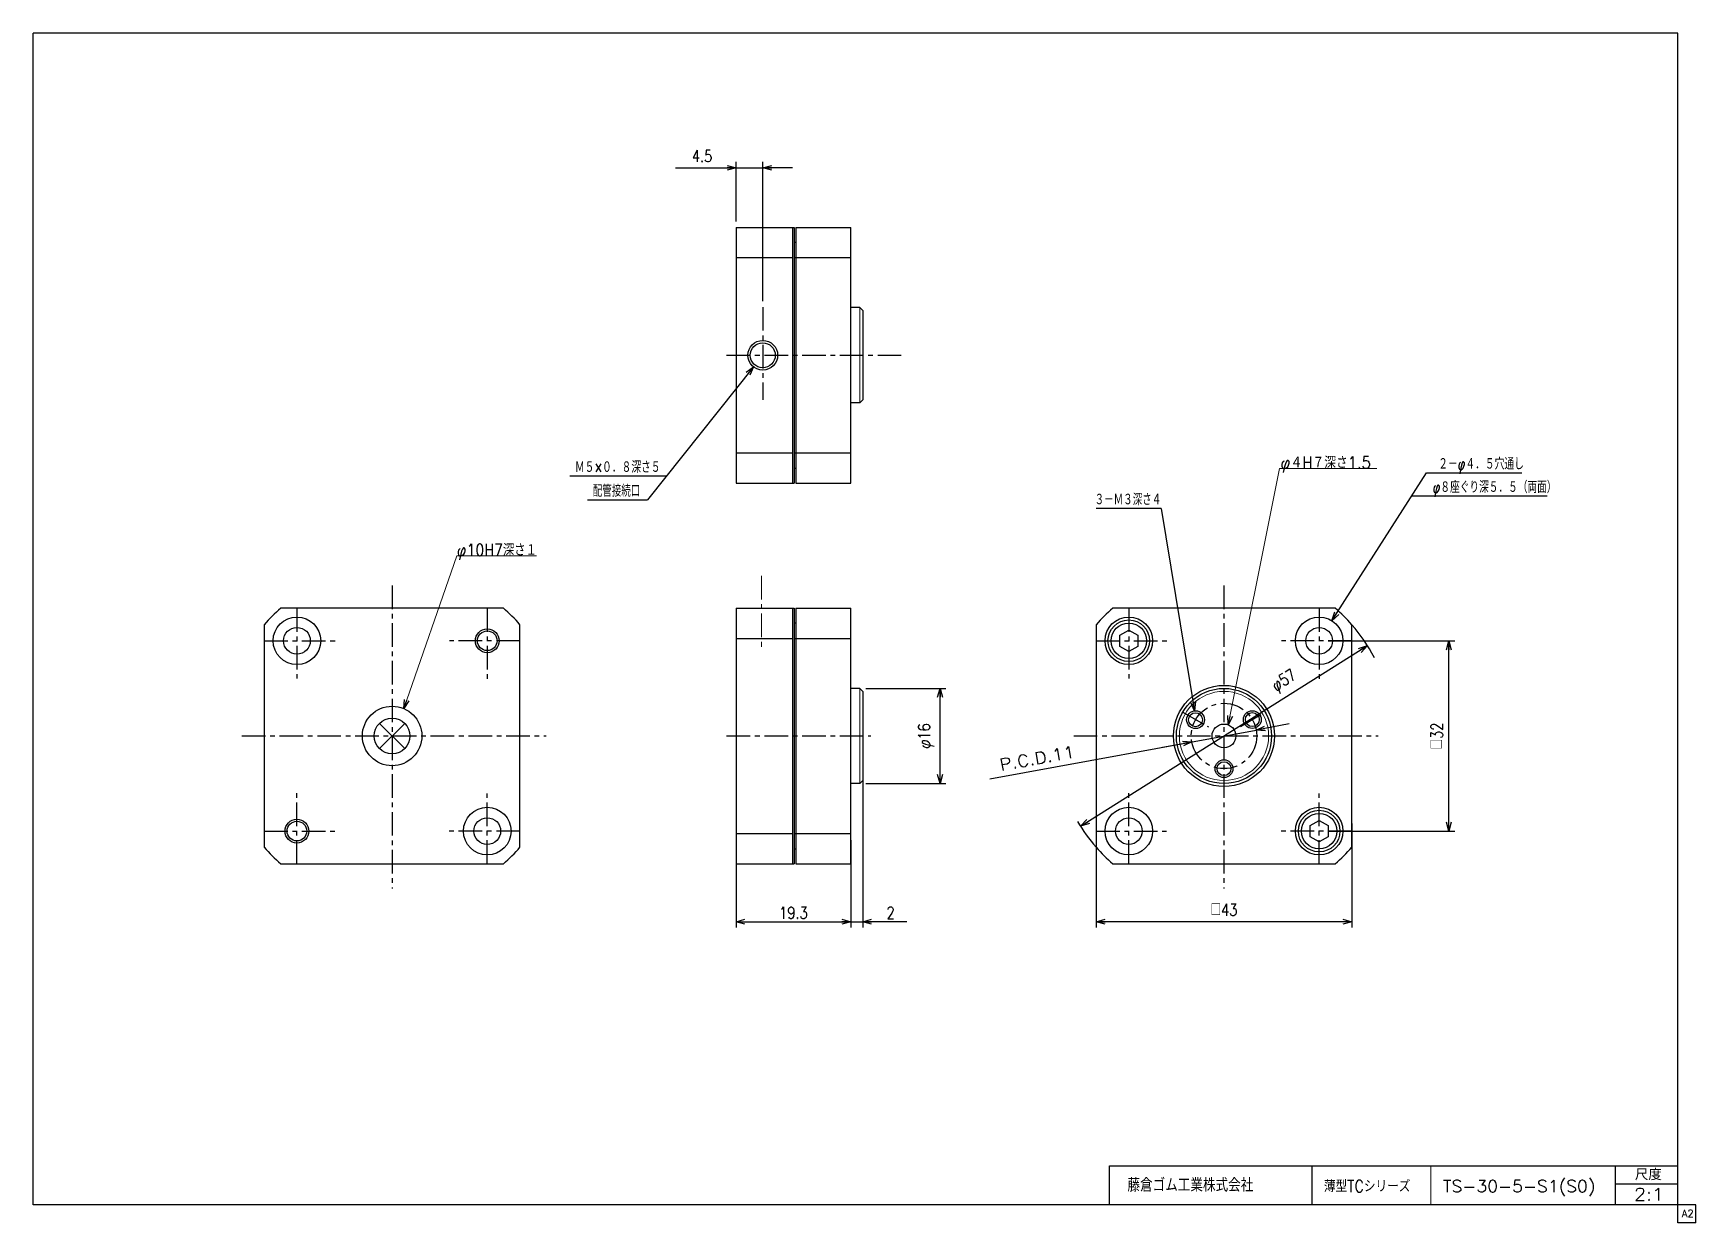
# Model space of a CAD drawing. Header units: millimetres. Extents: x -136 to 144, y -100 to 100.
import ezdxf
from ezdxf.enums import TextEntityAlignment as Align

# ---------------------------------------------------------------- set-up
doc = ezdxf.new("R2010")
doc.units = ezdxf.units.MM
doc.header["$LTSCALE"] = 0.125
doc.linetypes.add('CENTER', pattern=[50.8, 31.75, -6.35, 6.35, -6.35])
doc.layers.add('ZUWAKU', color=7, linetype='Continuous')
doc.styles.add('FdaStyle0', font='txt.shx', dxfattribs={"width": 0.8, "bigfont": 'bigfont'})
doc.dimstyles.new('DaDimDiametricStyle', dxfattribs={"dimtxt": 2, "dimasz": 1.500001, "dimexe": 0.5, "dimexo": 0.5, "dimgap": 1, "dimtad": 3, "dimdsep": 46, "dimtxsty": 'FdaStyle0', "dimblk1": 'OPEN30', "dimblk2": 'OPEN30', "dimsah": 1, "dimcen": 0.09, "dimclrd": 4, "dimclre": 7, "dimclrt": 4, "dimadec": 0, "dimazin": 2, "dimtfac": 1, "dimtdec": 4, "dimtmove": 0, "dimatfit": 0, "dimfxl": 1, "dimarcsym": 0})
doc.dimstyles.new('DaDimRotatedStyle', dxfattribs={"dimtxt": 2, "dimasz": 1.500001, "dimexe": 1, "dimexo": 0.5, "dimgap": 1, "dimtad": 3, "dimdsep": 46, "dimtxsty": 'FdaStyle0', "dimblk1": 'OPEN30', "dimblk2": 'OPEN30', "dimsah": 1, "dimcen": 0.09, "dimclrd": 4, "dimclre": 4, "dimclrt": 4, "dimadec": 0, "dimazin": 2, "dimtfac": 1, "dimtdec": 4, "dimtmove": 0, "dimatfit": 0, "dimfxl": 1, "dimarcsym": 0})

# ---------------------------------------------------------------- blocks, each defined once
blk = doc.blocks.new('_OPEN30')
at = {"color": 0, "linetype": 'ByBlock', "lineweight": -2}
for p, q in [((-1, 0.267949), (0, 0)), ((0, 0), (-1, -0.267949)), ((0, 0), (-1, 0))]:
    blk.add_line(p, q, dxfattribs=at)
blk = doc.blocks.new('DC_GROUP_TS-30-5-S1_1')
at = {"color": 4, "linetype": 'Continuous', "lineweight": 25}
for radius in [2.5, 2.1]:
    blk.add_circle((-13.35, 45.86), radius, dxfattribs=at)
blk = doc.blocks.new('DA_IMAGEDIMGROUP_1')
at = {"color": 4, "linetype": 'Continuous', "lineweight": 25}
for p, q in [((-17.85, 68.36), (-17.85, 78.36)), ((-13.35, 54.97), (-13.35, 78.36)), ((-28.05, 77.36), (-17.85, 77.36)), ((-17.85, 77.36), (-13.35, 77.36)), ((-8.35, 77.36), (-13.35, 77.36))]:
    blk.add_line(p, q, dxfattribs=at)
at = {"color": 4, "xscale": 1.500001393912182, "yscale": 1.499994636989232}
for p, rotation in [((-17.85, 77.36), 360), ((-13.35, 77.36), 180)]:
    blk.add_blockref('_OPEN30', p, dxfattribs=dict(at, rotation=rotation))
at = {"color": 4, "insert": (-21.85, 78.36), "char_height": 2, "width": 8.5, "attachment_point": 9, "style": 'FdaStyle0'}
blk.add_mtext('\\T1.00;4.5', dxfattribs=at)
blk = doc.blocks.new('DC_GROUP_TS-30-5-S1_2')
at = {"color": 4, "linetype": 'Continuous', "lineweight": 25}
for radius in [1.5, 1.17]:
    blk.add_circle((64.19, -23.65), radius, dxfattribs=at)
blk = doc.blocks.new('DC_GROUP_TS-30-5-S1_3')
at = {"color": 4, "linetype": 'Continuous', "lineweight": 25}
for radius in [1.5, 1.17]:
    blk.add_circle((59.41, -15.42), radius, dxfattribs=at)
blk = doc.blocks.new('DC_GROUP_TS-30-5-S1_4')
at = {"color": 4, "linetype": 'Continuous', "lineweight": 25}
for radius in [1.5, 1.17]:
    blk.add_circle((68.95, -15.4), radius, dxfattribs=at)
blk = doc.blocks.new('*D6')
at = {"color": 4, "linetype": 'Continuous', "lineweight": 25}
blk.add_line((40.07, -33.33), (88.31, -2.97), dxfattribs=at)
at = {"color": 4, "xscale": 1.500001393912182, "yscale": 1.499994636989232}
for p, rotation in [((88.31, -2.97), 32.18838788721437), ((40.07, -33.33), 212.1883878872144)]:
    blk.add_blockref('_OPEN30', p, dxfattribs=dict(at, rotation=rotation))
at = {"color": 4, "insert": (75.07, -10.12), "char_height": 2, "width": 8.5, "attachment_point": 8, "rotation": 32.1884, "style": 'FdaStyle0'}
blk.add_mtext('\\T1.00;φ57', dxfattribs=at)
blk = doc.blocks.new('*D7')
at = {"color": 4, "linetype": 'Continuous', "lineweight": 25}
for p, q in [((42.69, -32.86), (42.69, -50.38)), ((85.69, -32.86), (85.69, -50.38)), ((85.69, -49.38), (42.69, -49.38))]:
    blk.add_line(p, q, dxfattribs=at)
at = {"color": 4, "xscale": 1.500001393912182, "yscale": 1.499994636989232}
for p, rotation in [((42.69, -49.38), 180), ((85.69, -49.38), 360)]:
    blk.add_blockref('_OPEN30', p, dxfattribs=dict(at, rotation=rotation))
at = {"color": 4, "insert": (64.19, -48.38), "char_height": 2, "width": 8.5, "attachment_point": 8, "style": 'FdaStyle0'}
blk.add_mtext('\\T1.00;□43', dxfattribs=at)
blk = doc.blocks.new('*D8')
at = {"color": 4, "linetype": 'Continuous', "lineweight": 25}
for p, q in [((81.69, -2.15), (102.98, -2.15)), ((101.98, -34.15), (101.98, -2.15)), ((81.69, -34.15), (102.98, -34.15))]:
    blk.add_line(p, q, dxfattribs=at)
at = {"color": 4, "xscale": 1.500001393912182, "yscale": 1.499994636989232}
for p, rotation in [((101.98, -2.15), 90), ((101.98, -34.15), 270)]:
    blk.add_blockref('_OPEN30', p, dxfattribs=dict(at, rotation=rotation))
at = {"color": 4, "insert": (100.98, -18.15), "char_height": 2, "width": 8.5, "attachment_point": 8, "rotation": 90, "style": 'FdaStyle0'}
blk.add_mtext('\\T1.00;□32', dxfattribs=at)
blk = doc.blocks.new('*D9')
at = {"color": 4, "linetype": 'Continuous', "lineweight": 25}
for p, q in [((3.95, -10.15), (17.45, -10.15)), ((16.45, -26.15), (16.45, -10.15)), ((3.95, -26.15), (17.45, -26.15))]:
    blk.add_line(p, q, dxfattribs=at)
at = {"color": 4, "xscale": 1.500001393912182, "yscale": 1.499994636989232}
for p, rotation in [((16.45, -10.15), 90), ((16.45, -26.15), 270)]:
    blk.add_blockref('_OPEN30', p, dxfattribs=dict(at, rotation=rotation))
at = {"color": 4, "insert": (15.45, -18.15), "char_height": 2, "width": 8.5, "attachment_point": 8, "rotation": 90, "style": 'FdaStyle0'}
blk.add_mtext('\\T1.00;φ16', dxfattribs=at)
blk = doc.blocks.new('*D10')
at = {"color": 4, "linetype": 'Continuous', "lineweight": 25}
for p, q in [((-17.85, -35.65), (-17.85, -50.38)), ((1.45, -35.65), (1.45, -50.38)), ((-17.85, -49.38), (1.45, -49.38))]:
    blk.add_line(p, q, dxfattribs=at)
at = {"color": 4, "xscale": 1.500001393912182, "yscale": 1.499994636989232}
for p, rotation in [((-17.85, -49.38), 180), ((1.45, -49.38), 360)]:
    blk.add_blockref('_OPEN30', p, dxfattribs=dict(at, rotation=rotation))
at = {"color": 4, "insert": (-8.2, -48.88), "char_height": 2, "width": 10.5, "attachment_point": 8, "style": 'FdaStyle0'}
blk.add_mtext('\\T1.00;19.3', dxfattribs=at)
blk = doc.blocks.new('*D11')
at = {"color": 4, "linetype": 'Continuous', "lineweight": 25}
for p, q in [((3.45, -21.65), (3.45, -50.38)), ((1.45, -35.65), (1.45, -50.38)), ((1.45, -49.38), (3.45, -49.38)), ((10.85, -49.38), (3.45, -49.38))]:
    blk.add_line(p, q, dxfattribs=at)
at = {"color": 4, "xscale": 1.500001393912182, "yscale": 1.499994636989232, "rotation": 180}
blk.add_blockref('_OPEN30', (3.45, -49.38), dxfattribs=at)
at = {"color": 4, "insert": (7.45, -48.88), "char_height": 2, "width": 4.5, "attachment_point": 7, "style": 'FdaStyle0'}
blk.add_mtext('\\T1.00;2', dxfattribs=at)
blk = doc.blocks.new('DC_GROUP_TS-30-5-S1_5')
at = {"color": 4, "linetype": 'Continuous', "lineweight": 25}
for radius in [2, 1.65]:
    blk.add_circle((-59.67, -2.15), radius, dxfattribs=at)
blk = doc.blocks.new('DC_GROUP_TS-30-5-S1_6')
at = {"color": 4, "linetype": 'Continuous', "lineweight": 25}
for radius in [2, 1.65]:
    blk.add_circle((-91.67, -34.15), radius, dxfattribs=at)
blk = doc.blocks.new('DC_GROUP_TS-30-5-S1_7')
at = {"color": 4, "linetype": 'Continuous', "lineweight": 13}
for p, q in [((-73.7, -13.55), (-64.8, 12.13)), ((-64.8, 12.13), (-51.4, 12.13))]:
    blk.add_line(p, q, dxfattribs=at)
at = {"color": 4, "xscale": 1.500001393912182, "yscale": 1.499994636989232, "rotation": 250.8911383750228}
blk.add_blockref('_OPEN30', (-73.7, -13.55), dxfattribs=at)
at = {"color": 4, "style": 'FdaStyle0', "width": 0.741758}
blk.add_text('φ10H7深さ１', height=2, dxfattribs=at).set_placement((-64.8, 12.13), (-51.3, 12.13), align=Align.FIT)

msp = doc.modelspace()

# ---------------------------------------------------------------- linework, layer by layer
at = {"color": 4, "linetype": 'Continuous', "lineweight": 25}
for p, q in [((-17.85, 67.364), (-17.85, 24.364)), ((-17.85, 67.364), (-8.1, 67.364)), ((-8.35, 67.364), (-8.35, 24.364)), ((-8.1, 67.364), (-8.1, 24.364)), ((-7.8, 67.364), (-7.8, 24.364)), ((-7.8, 67.364), (1.45, 67.364)), ((1.45, 24.364), (1.45, 67.364)), ((-8.1, 64.864), (-7.8, 64.864)), ((-17.85, 62.275), (-8.35, 62.275)), ((-8.1, 62.275), (1.45, 62.275)), ((2.95, 53.864), (1.45, 53.864)), ((2.95, 53.864), (3.45, 53.364)), ((3.45, 53.364), (3.45, 38.364)), ((-14.91, 43.91), (-32.752, 21.563)), ((2.95, 37.864), (1.45, 37.864)), ((2.95, 37.864), (3.45, 38.364)), ((-17.85, 29.453), (-8.35, 29.453)), ((-8.1, 29.453), (1.45, 29.453)), ((-45.794, 25.563), (-29.559, 25.563)), ((-8.1, 26.864), (-7.8, 26.864)), ((82.339, 1.221), (98.224, 26.113)), ((98.224, 26.113), (114.243, 26.113)), ((-17.85, 24.364), (-8.1, 24.364)), ((-7.8, 24.364), (1.45, 24.364)), ((-42.794, 21.563), (-32.752, 21.563)), ((53.64, 20.113), (42.7, 20.113)), ((53.64, 20.113), (59.25, -13.929)), ((95.726, 22.2), (118.517, 22.2)), ((-56.96, 3.349), (-94.377, 3.349)), ((-17.85, 3.349), (-17.85, -39.651)), ((-17.85, 3.349), (-8.1, 3.349)), ((-8.35, 3.349), (-8.35, -39.651)), ((-8.1, 3.349), (-8.1, -39.651)), ((-7.8, 3.349), (-7.8, -39.651)), ((-7.8, 3.349), (1.45, 3.349)), ((1.45, -39.651), (1.45, 3.349)), ((82.895, 3.349), (45.479, 3.349)), ((-97.169, 0.557), (-97.169, -36.859)), ((-54.169, -36.859), (-54.169, 0.557)), ((-8.1, 0.849), (-7.8, 0.849)), ((42.687, 0.557), (42.687, -36.859)), ((85.687, -36.859), (85.687, 0.557)), ((-17.85, -1.74), (-8.35, -1.74)), ((-8.1, -1.74), (1.45, -1.74)), ((46.687, -1.217), (48.187, -0.351)), ((46.687, -3.085), (46.687, -1.217)), ((48.187, -0.351), (49.687, -1.217)), ((49.687, -1.217), (49.687, -3.085)), ((48.187, -3.951), (46.687, -3.085)), ((49.687, -3.085), (48.187, -3.951)), ((2.95, -10.151), (1.45, -10.151)), ((2.95, -10.151), (3.45, -10.651)), ((3.45, -10.651), (3.45, -25.651)), ((-77.79, -20.272), (-73.547, -16.03)), ((-73.547, -20.272), (-77.79, -16.03)), ((75.144, -16.137), (69.596, -17.157)), ((24.816, -25.387), (69.596, -17.157)), ((53.86, -20.049), (58.777, -19.145)), ((2.95, -26.151), (1.45, -26.151)), ((2.95, -26.151), (3.45, -25.651)), ((78.687, -33.217), (80.187, -32.351)), ((78.687, -35.085), (78.687, -33.217)), ((80.187, -32.351), (81.687, -33.217)), ((81.687, -33.217), (81.687, -35.085)), ((-17.85, -34.562), (-8.35, -34.562)), ((-8.1, -34.562), (1.45, -34.562)), ((80.187, -35.951), (78.687, -35.085)), ((81.687, -35.085), (80.187, -35.951)), ((-8.1, -37.151), (-7.8, -37.151)), ((-94.377, -39.651), (-56.96, -39.651)), ((-17.85, -39.651), (-8.1, -39.651)), ((-7.8, -39.651), (1.45, -39.651)), ((45.479, -39.651), (82.895, -39.651))]:
    msp.add_line(p, q, dxfattribs=at)
at = {"color": 4, "linetype": 'CENTER', "lineweight": 25}
for p, q in [((-13.35, 53.968), (-13.35, 38.389)), ((-19.429, 45.864), (9.921, 45.864)), ((-75.669, 7.161), (-75.669, -43.786)), ((64.187, 7.161), (64.187, -43.786)), ((-91.669, 3.349), (-91.669, -8.498)), ((-59.669, 3.349), (-59.669, -9.225)), ((48.187, 3.349), (48.187, -8.498)), ((80.187, 3.349), (80.187, -9.225)), ((-97.169, -2.151), (-84.594, -2.151)), ((-54.169, -2.151), (-66.016, -2.151)), ((42.687, -2.151), (55.261, -2.151)), ((85.687, -2.151), (73.84, -2.151)), ((57.259, -14.151), (61.557, -16.633)), ((66.958, -16.551), (70.857, -14.3)), ((-100.937, -18.151), (-49.742, -18.151)), ((-19.429, -18.151), (4.792, -18.151)), ((38.919, -18.151), (90.113, -18.151)), ((-91.669, -39.651), (-91.669, -27.077)), ((-59.669, -39.651), (-59.669, -27.804)), ((48.187, -39.651), (48.187, -27.077)), ((80.187, -39.651), (80.187, -27.804)), ((-97.169, -34.151), (-85.321, -34.151)), ((-54.169, -34.151), (-66.743, -34.151)), ((42.687, -34.151), (54.534, -34.151)), ((85.687, -34.151), (73.113, -34.151))]:
    msp.add_line(p, q, dxfattribs=at)
at = {"color": 4, "linetype": 'Continuous', "lineweight": 13}
for p, q in [((2.95, 53.864), (2.95, 37.864)), ((64.917, -16.289), (73.498, 26.831)), ((73.498, 26.831), (89.9, 26.831)), ((2.95, -10.151), (2.95, -26.151))]:
    msp.add_line(p, q, dxfattribs=at)
at = {"color": 4, "linetype": 'CENTER', "lineweight": 13}
msp.add_line((-13.594, 8.767), (-13.594, -3.893), dxfattribs=at)
at = {"color": 4, "linetype": 'Continuous', "lineweight": 25}
for centre, radius in [((-91.669, -2.151), 4), ((-91.669, -2.151), 2.25), ((48.187, -2.151), 4), ((48.187, -2.151), 3.5), ((48.187, -2.151), 2.98), ((80.187, -2.151), 4), ((80.187, -2.151), 2.25), ((64.187, -18.151), 8.5), ((64.187, -18.151), 8), ((-75.669, -18.151), 5), ((-75.669, -18.151), 3), ((64.187, -18.151), 2), ((-59.669, -34.151), 4), ((48.187, -34.151), 4), ((80.187, -34.151), 4), ((80.187, -34.151), 3.5), ((-59.669, -34.151), 2.25), ((48.187, -34.151), 2.25), ((80.187, -34.151), 2.98)]:
    msp.add_circle(centre, radius, dxfattribs=at)
at = {"color": 4, "linetype": 'Continuous', "lineweight": 13}
for radius in [8, 7.5]:
    msp.add_circle((64.187, -18.151), radius, dxfattribs=at)
at = {"color": 4, "linetype": 'CENTER', "lineweight": 25}
msp.add_circle((64.187, -18.151), 5.5, dxfattribs=at)
at = {"color": 4, "linetype": 'Continuous', "lineweight": 25}
for centre, start, end in [((-75.669, -18.151), 131.02825, 138.97175), ((-75.669, -18.151), 41.02825, 48.97175), ((64.187, -18.151), 131.02825, 138.97175), ((64.187, -18.151), 41.02825, 48.97175), ((64.187, -18.151), 27.50612, 41.02825), ((64.187, -18.151), 210.2757, 221.02825), ((-75.669, -18.151), 221.02825, 228.97175), ((-75.669, -18.151), 311.02825, 318.97175), ((64.187, -18.151), 221.02825, 228.97175), ((64.187, -18.151), 311.02825, 318.97175)]:
    msp.add_arc(centre, 28.5, start, end, dxfattribs=at)
at = {"layer": 'ZUWAKU', "color": 5, "linetype": 'Continuous', "lineweight": 25}
for p, q in [((140.5, 100), (-136, 100)), ((-136, -97), (-136, 100)), ((140.5, -100), (140.5, 100)), ((143.5, -97), (-136, -97)), ((143.5, -100), (143.5, -97)), ((143.5, -100), (140.5, -100))]:
    msp.add_line(p, q, dxfattribs=at)
at = {"layer": 'ZUWAKU', "color": 4, "linetype": 'Continuous', "lineweight": 25}
for p, q in [((44.953, -90.452), (140.453, -90.452)), ((44.953, -97), (44.953, -90.452)), ((78.953, -90.452), (78.953, -97)), ((130.021, -97), (130.021, -90.452)), ((130.021, -93.452), (140.453, -93.452))]:
    msp.add_line(p, q, dxfattribs=at)
at = {"layer": 'ZUWAKU', "color": 4, "linetype": 'Continuous', "lineweight": 13}
msp.add_line((98.953, -90.452), (98.953, -97), dxfattribs=at)

# ---------------------------------------------------------------- block references
at = {"linetype": 'Continuous'}
for name in ['DA_IMAGEDIMGROUP_1', 'DC_GROUP_TS-30-5-S1_1', 'DC_GROUP_TS-30-5-S1_7', 'DC_GROUP_TS-30-5-S1_5', 'DC_GROUP_TS-30-5-S1_3', 'DC_GROUP_TS-30-5-S1_4', 'DC_GROUP_TS-30-5-S1_2', 'DC_GROUP_TS-30-5-S1_6']:
    msp.add_blockref(name, (0, 0), dxfattribs=at)
at = {"color": 4, "xscale": 1.500001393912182, "yscale": 1.499994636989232}
for p, rotation in [((-14.91, 43.91), 51.39497593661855), ((82.339, 1.221), 237.4557394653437), ((59.25, -13.929), 279.3577700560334), ((64.917, -16.289), 258.746049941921), ((69.596, -17.157), 190.4147848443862), ((58.777, -19.145), 10.41478484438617)]:
    msp.add_blockref('_OPEN30', p, dxfattribs=dict(at, rotation=rotation))

# ---------------------------------------------------------------- texts
at = {"color": 4, "style": 'FdaStyle0'}
for s, height, width, p, p2 in [('Ｍ５×０．８深さ５', 2, 0.666667, (-44.935, 26.063), (-30.535, 26.063)), ('φ４H７深さ1.5', 2, 0.7343, (73.669, 26.831), (88.869, 26.831)), ('２－φ４．５穴通し', 2, 0.666667, (100.205, 26.613), (114.605, 26.613)), ('配管接続口', 2, 0.666667, (-41.935, 22.063), (-33.935, 22.063)), ('３－Ｍ３深さ４', 2, 0.666667, (42.44, 20.613), (53.64, 20.613)), ('φ８座ぐり深５．５（両面）', 2, 0.666667, (99.291, 22.7), (120.091, 22.7)), ('2:1', 2.1, 0.8, (133.122, -96.268), (138.162, -96.268))]:
    msp.add_text(s, height=height, dxfattribs=dict(at, width=width)).set_placement(p, p2, align=Align.FIT)
at = {"color": 4, "style": 'FdaStyle0', "width": 0.8}
msp.add_text('P.C.D.11', height=2, rotation=10.41478, dxfattribs=at).set_placement((26.657, -24.032), (39.246, -21.718), align=Align.FIT)
at = {"layer": 'ZUWAKU', "color": 4, "style": 'FdaStyle0'}
for s, height, width, p, p2 in [('尺度', 1.9, 0.749175, (133.261, -92.842), (137.801, -92.842)), ('藤倉ゴム工業株式会社', 2.25, 0.652778, (47.96, -94.781), (69.11, -94.781)), ('薄型TCシリーズ', 2, 0.731156, (80.984, -94.846), (95.534, -94.846)), ('TS-30-5-S1(S0)', 2, 0.8208, (100.984, -94.846), (126.634, -94.846))]:
    msp.add_text(s, height=height, dxfattribs=dict(at, width=width)).set_placement(p, p2, align=Align.FIT)
at = {"layer": 'ZUWAKU', "color": 7, "style": 'FdaStyle0', "width": 0.8}
msp.add_text('A2', height=1.25, dxfattribs=at).set_placement((141.154, -99.062), (143.154, -99.062), align=Align.FIT)

# ---------------------------------------------------------------- dimensions: what is measured, and where the dimension line sits
at = {"linetype": 'Continuous', "lineweight": 13}
for base, p1, p2, text, picture, middle in [((101.985, -2.151), (81.187, -34.151), (81.187, -2.151), '□<>', '*D8', (101.985, -18.151)), ((16.447, -10.151), (3.45, -26.151), (3.45, -10.151), 'φ<>', '*D9', (16.447, -18.151))]:
    dim = msp.add_linear_dim(base=base, p1=p1, p2=p2, angle=90, text=text, dimstyle='DaDimRotatedStyle', override={"dimtxt": 2, "dimasz": 1.500001, "dimexe": 1, "dimexo": 0.5, "dimgap": 1, "dimtad": 3, "dimtih": 0, "dimtoh": 0, "dimdec": 2, "dimzin": 8, "dimtxsty": 'FdaStyle0', "dimblk1": 'OPEN30', "dimblk2": 'OPEN30', "dimsah": 1, "dimclrd": 4, "dimclre": 4, "dimclrt": 4, "dimazin": 2, "dimtofl": 1, "dimatfit": 0, "dimtolj": 0, "dimtzin": 8}, dxfattribs=at)
    dim.commit()
    dim.dimension.update_dxf_attribs({"geometry": picture, "text_midpoint": middle})
dim = msp.add_diameter_dim_2p(p1=(40.067, -33.333), p2=(88.306, -2.969), text='φ57', dimstyle='DaDimDiametricStyle', override={"dimtxt": 2, "dimasz": 1.500001, "dimexe": 0.5, "dimexo": 0.5, "dimgap": 1, "dimtad": 3, "dimtih": 0, "dimtoh": 0, "dimdec": 2, "dimzin": 8, "dimtxsty": 'FdaStyle0', "dimblk1": 'OPEN30', "dimblk2": 'OPEN30', "dimsah": 1, "dimclrd": 4, "dimclre": 7, "dimclrt": 4, "dimazin": 2, "dimtofl": 1, "dimatfit": 0, "dimtolj": 0, "dimtzin": 8}, dxfattribs=at)
dim.commit()
dim.dimension.update_dxf_attribs({"geometry": '*D6', "text_midpoint": (74.534, -9.275)})
at = {"linetype": 'Continuous', "lineweight": 25}
for base, p1, p2, picture, middle in [((3.45, -49.381), (1.45, -35.151), (3.45, -21.151), '*D11', (8.25, -49.381)), ((1.45, -49.381), (-17.85, -35.151), (1.45, -35.151), '*D10', (-8.2, -49.381))]:
    dim = msp.add_linear_dim(base=base, p1=p1, p2=p2, dimstyle='DaDimRotatedStyle', override={"dimtxt": 2, "dimasz": 1.500001, "dimexe": 1, "dimexo": 0.5, "dimgap": 0.5, "dimtad": 3, "dimtih": 0, "dimtoh": 0, "dimdec": 2, "dimzin": 8, "dimtxsty": 'FdaStyle0', "dimblk1": 'OPEN30', "dimblk2": 'OPEN30', "dimsah": 1, "dimclrd": 4, "dimclre": 4, "dimclrt": 4, "dimazin": 2, "dimtofl": 1, "dimatfit": 0, "dimtolj": 0, "dimtzin": 8}, dxfattribs=at)
    dim.commit()
    dim.dimension.update_dxf_attribs({"geometry": picture, "text_midpoint": middle})
at = {"linetype": 'Continuous', "lineweight": 13}
dim = msp.add_linear_dim(base=(42.687, -49.381), p1=(85.687, -32.359), p2=(42.687, -32.359), text='□<>', dimstyle='DaDimRotatedStyle', override={"dimtxt": 2, "dimasz": 1.500001, "dimexe": 1, "dimexo": 0.5, "dimgap": 1, "dimtad": 3, "dimtih": 0, "dimtoh": 0, "dimdec": 2, "dimzin": 8, "dimtxsty": 'FdaStyle0', "dimblk1": 'OPEN30', "dimblk2": 'OPEN30', "dimsah": 1, "dimclrd": 4, "dimclre": 4, "dimclrt": 4, "dimazin": 2, "dimtofl": 1, "dimatfit": 0, "dimtolj": 0, "dimtzin": 8}, dxfattribs=at)
dim.commit()
dim.dimension.update_dxf_attribs({"geometry": '*D7', "text_midpoint": (64.187, -49.381)})

doc.saveas('drawing.dxf')
